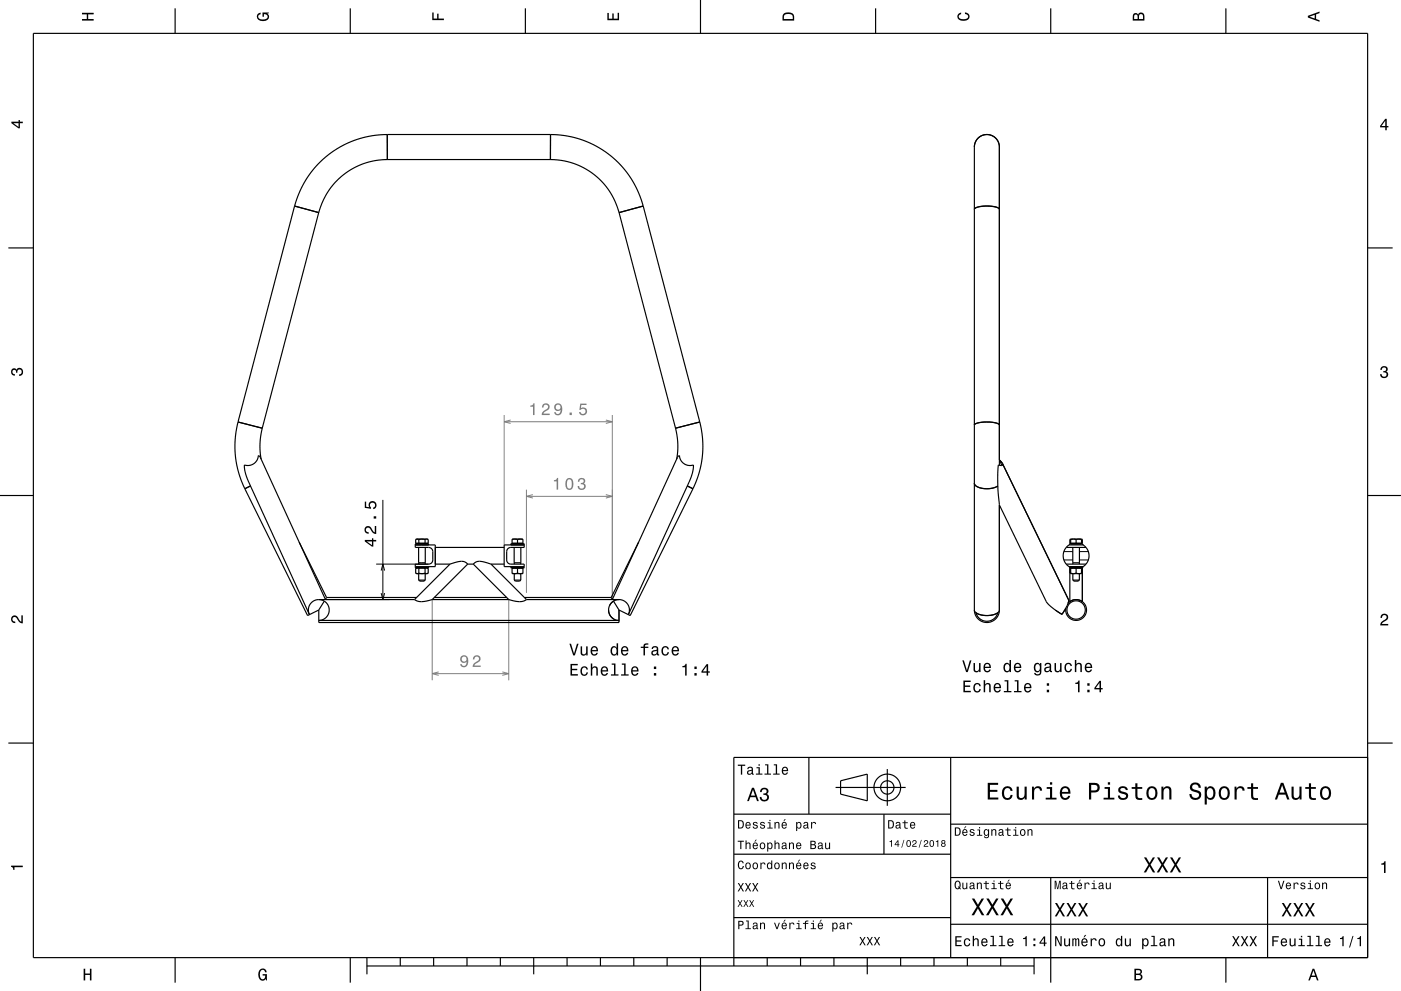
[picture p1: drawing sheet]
<svg xmlns="http://www.w3.org/2000/svg" width="420mm" height="297mm" viewBox="0 0 420 297" stroke-linecap="round" stroke-linejoin="round" font-family="sans-serif">
<path d="M151.1 124.4v38.9M183.6 124.4v55.3M157.8 146.8v30.9M129.6 179.7v24.2M152.5 179.7v24.2" fill="none" stroke="#808080" stroke-width=".3"/>
<path d="M97.6 179.7h19.2M112.8 169.1h15.7M318.9 167.8h2.7M318.9 165.3h2.7M323.6 167.8h2.7M323.6 165.3h2.7" fill="none" stroke="#000" stroke-width=".3"/>
<g fill="none" stroke="#000" stroke-width=".35">
<path d="M10 10h400v277h-400zM52.5 2.5v7.5M105 2.5v7.5M157.5 2.5v7.5M210 0v10M262.5 2.5v7.5M315 2.5v7.5M367.5 2.5v7.5M95.4 49.2a28.7 28.7 0 0 1 20.7-8.9v7.5a21.3 21.3 0 0 0-20.6 15.9l-7.2-2a29.5 29.5 0 0 1 7.1-12.5zM116.1 40.3v7.5h48.9M116.1 40.3h48.9M165.1 40.3a28.7 28.7 0 0 1 27.7 21.4l-7.2 2a21.2 21.2 0 0 0-20.6-15.9"/>
<path d="M165.1 40.3l-.1 7.5M292.1 44.1a3.8 3.8 0 0 1 3.8-3.8 3.8 3.8 0 0 1 3.7 3.8M292.1 44.1v138.7M299.6 44.1v95.3M2.5 74.3h7.5M88.3 61.8l7.3 1.9-17 64.7-7.2-2zM185.6 63.7l7.2-1.9 17 64.6-7.3 2zM292.2 62.5l2-.7h3a2.65 2.65 0 0 1 2.4 .9 5.5 5.5 0 0 0-4.6-.9l-.7 .1a2.39 2.39 0 0 0-2.2 .8zM410 74.3h7.5M78.3 137.6l-.3-4.8 .6-4.5-7.3-1.8-.8 4.8v4.6l.8 4.8 1.5 4.6 .6 1.2 1.7-.9-1.7 .9 18.8 38 3.4-1.7M202.9 137.6l.3-4.6-.7-4.7 7.3-1.8 .8 4.9v4.4l-.8 5-1.5 4.4-.5 1.3-1.8-.9 1.7 .9-18.8 38-3.3-1.7M292.2 127.1l2.1-.6h3.1a2.54 2.54 0 0 1 2.2 .9 6.3 6.3 0 0 0-5-.9l-.4 .1a2.41 2.41 0 0 0-2.1 .8z"/>
<path d="M299.6 137.8l.9 1.2M299.6 138.3l.6 .9-.2 .3M300.5 139a.45 .45 0 0 1-.1 .5 .45 .45 0 0 1-.6 0l-.5-.2-.2 6.3M300.5 139l19.9 40.8M0 148.5h10M292.1 144.8a3.5 3.5 0 0 0 3.8 1.7 5.7 5.7 0 0 0 3.2-.9 6.2 6.2 0 0 1-6.9-.3zM299.1 145.6h.1M299.1 145.6l.5 5.6v31.6M299.6 151.3l14.2 29.2 1.6 1.6 3 2 .8-1.3M410 148.5h10M89.7 162.5l8.2 16.6M95.6 179.7a3.1 3.1 0 0 1 3.1 3.1 3.1 3.1 0 0 1-3.1 3.1h90a3.1 3.1 0 0 1-3.2-3.1 3.1 3.1 0 0 1 3.2-3.1"/>
<path d="M95.6 179.7h28.7M95.6 179.7a3.1 3.1 0 0 0-2.9 4.4l-18.4-40.1-.8-2.6-.2-2.1a3.1 3.1 0 0 0 4.1-2.8l.7 .6 19.5 42.6M97.9 179.1l-.4 .5M97.9 179.1h27M124.3 179.7l.8 .4 1.2 .2 3.3-.6M124.5 163v1.1h4a1.25 1.25 0 0 1 1.2 1.2v2.5a1.25 1.25 0 0 1-1.2 1.3h-4v1M124.5 163.3h6v6.5h-6M124.5 163h4M124.5 170.1h4M124.6 161.7h1M124.6 171.8h1M124.6 170.4h1"/>
<path d="M124.6 161.7v1.1h3.8v-1.1M124.6 170.4v1.4M124.6 161.7h3.8M124.6 171.8h3.8M124.9 170.2l-.3 .2M125 162.8v.1M125.5 164.1v4.6h2M125.5 168.7v.4M125.5 171.9v2M125.5 173.9h2M125.5 173.9l.3 .3h1.4l.3-.3M125.6 161.7h1.8"/>
<path d="M125.6 171.8h1.8M125.6 170.4h1.8M125.6 161.7v1.1M125.6 170.4v1.4M127.4 161.7h1M127.4 171.8h1M127.4 170.4h1M127.4 161.7v1.1M127.4 170.4v1.4M127.5 171.9v2M127.5 164.1v5M127.9 162.8v.1"/>
<path d="M128.1 170.2l.3 .2M128.4 170.4v1.4M128.5 163v.3M128.5 169.8v.3M129.6 179.7h22.9M130.2 179.1h21.7M130.5 169.1h4.4M130.5 164.1h20.6M134.9 169.1l1.5-.5a3.1 3.1 0 0 1 3.7 .3l.1 .2M134.9 169.1l-10.6 10.6M140.2 169.1h1.7M140.2 169.1l-10.6 10.6"/>
<path d="M141.9 169.1a3.2 3.2 0 0 1 3.9-.5l1.4 .5M141.9 169.1l10.6 10.6M147.2 169.1h3.9M147.2 169.1l10.6 10.6M152.5 179.7a5.7 5.7 0 0 0 5.3 0M153.1 163h4M153.1 170.1h4M153.1 163v.3M153.1 169.8v.3M153.5 161.7h1.6M153.5 170.4h1.6M153.5 171.8h1.6"/>
<path d="M153.5 161.6v1.2h3.3v-1.2M153.5 170.2v1.7h3.3v-1.7M153.5 170.2h.1M153.5 161.6h3.3M153.5 161.6h.1M153.7 162.8v.1M154.1 168.7h2M154.1 164.1l.1 5M154.2 173.9h1.9M154.2 173.9l.3 .3h1.3l.3-.3M154.2 171.9v2M155.1 161.7h1.7"/>
<path d="M155.1 170.4h1.7M155.1 171.8h1.7M155.1 161.7v1.1M155.1 170.4v1.4M156.1 171.9v2M156.1 164.1v5M156.6 162.8v.1M156.8 161.6h.1M156.8 170.2h.1M157.1 163v1.1h-4a1.25 1.25 0 0 0-1.2 1.2v2.5a1.24 1.24 0 0 0 1.2 1.3h4v1M157.1 163.3h-6v6.5h6M157.2 179.1h26"/>
<path d="M157.8 179.7h27.8M183.2 179.1l.4 .5M183.6 179.7l19.5-42.6 .6-.6a3.1 3.1 0 0 0 4.2 2.8l-.2 2.1-.9 2.6-18.4 40.1a3.1 3.1 0 0 0-2.8-4.4M191.5 162.5l-8.3 16.6M319.6 164.1l.9-.8h4.2l.9 .8M319.6 169.1l.9 .7h4.2l.9-.7M319.6 164.1a3.9 3.9 0 0 0 0 5M319.6 169.1h6M319.6 164.1h6M320.4 179.8h.1M320.4 179.8l-.2 1a3.1 3.1 0 0 1 5.1 .4 3.1 3.1 0 0 1-2.2 4.7 3.1 3.1 0 0 1-3.6-3.7l-.3 .6M320.4 179.8l-.3 1.2-.9 1.8"/>
<path d="M320.6 170.1l.1 10.2a3.1 3.1 0 0 1 3.8 0v-10.1M320.6 163h4M320.6 170.1h4M320.6 170.1l3.9 .1M320.6 163v.3M320.6 169.8v.3M320.7 161.7v1.1h3.8v-1.1M321 161.7h1.6M321 171.8h1.6M321 170.4h1.6M321 161.6l-.3 .1M321 170.2v1.7h3.2v-1.7"/>
<path d="M321 161.6v1.2M321 170.2h.1M321 161.6h3.2M321 161.6h.1M321.2 162.8v.1M321.6 164.1v5M321.6 173.9h2M321.6 173.9l.3 .3h1.4l.3-.3M321.6 171.9v2M322.6 161.7h1.6M322.6 171.8h1.6M322.6 170.4h1.6"/>
<path d="M322.6 161.7v1.1M322.6 170.4v1.4M323.6 168.7v.4M323.6 171.9v2M323.6 164.1v4.6h-2M324.1 162.8v.1M324.2 161.6h.1M324.2 170.2h.1M324.2 161.6l.3 .1M324.2 161.6v1.2M324.5 170.4h.1M324.5 171.8h.1"/>
<path d="M324.6 163v.3M324.6 169.8v.3M324.6 170.1l-.1 .1M325.6 164.1a3.9 3.9 0 0 1 0 5M95.6 182.8v3.8h90v-3.8M97.2 180.2l-1.6 2.6M182.4 182.8l.5 1.7 1.2 1.1M183.9 180.2l1.7 2.6M184.1 180.1l-.8 .6-.6 .8M292.1 182.8a3.5 3.5 0 0 0 3.9 1.7 3.3 3.3 0 0 0 3.6-1.7M292.1 182.8a3.8 3.8 0 0 0 3.8 3.8 3.8 3.8 0 0 0 3.7-3.8M292.6 183.6a6.7 6.7 0 0 0 6.5 0 3.4 3.4 0 0 1-3.2 2.6 3.4 3.4 0 0 1-3.3-2.6z"/>
<path d="M2.5 222.7h7.5M242.5 227v17M250.5 236h21M252 234l8-2v8l-8-2zM266 230.5v11M285 227v60M410 222.7h7.5M410 227h-190v62.5M220 244h65M220 256h65M265 244v12M285 247h125"/>
<path d="M220 275h65M285 277h125M285 263h125M315 263v31.5M380 263v24M52.5 287v7.5M105 287v7.5M110 289.5h200M110 287v5M120 287v2.5M130 287v2.5M140 287v2.5"/>
<path d="M150 287v2.5M160 287v5M170 287v2.5M180 287v2.5M190 287v2.5M200 287v2.5M210 287v10M230 287v2.5M240 287v2.5M250 287v2.5M260 287v5M270 287v2.5"/>
<path d="M280 287v2.5M290 287v2.5M300 287v2.5M310 287v5M367.5 287v7.5"/>
<circle cx="322.6" cy="182.8" r="2.75"/>
<circle cx="266" cy="236" r="4"/>
<circle cx="266" cy="236" r="2"/>
</g>
<g fill="#000">
<path d="M24.6 3.8h3.5v.5h-1.7v1.4h1.7v.5h-3.5v-.5h1.4v-1.4h-1.4z" fill-rule="evenodd"/>
<path d="M77.3 4.2l.8-.4v.5l-.3 .1a.68 .68 0 0 0-.4 .6 .68 .68 0 0 0 .4 .6 1.68 1.68 0 0 0 2.4-.6 .93 .93 0 0 0-1.1-.8v.8h-.4v-1.3h1.9v.3l-.5 .1 .4 .4a1.19 1.19 0 0 1-.9 1.7 1.9 1.9 0 0 1-2.6-1.3z" fill-rule="evenodd"/>
<path d="M129.6 3.8h.4v1.8h1.1v-1.5h.4v1.5h1.6v.4h-3.5z" fill-rule="evenodd"/>
<path d="M182.1 3.9h.4v1.7h1.1v-1.6h.4v1.6h1.2v-1.8h.4v2.3h-3.5z" fill-rule="evenodd"/>
<path d="M235 4a2.21 2.21 0 0 0-.4 2.2h3.5v-1.2a1.92 1.92 0 0 0-3.1-1zM235.3 4.4l.4-.2a1.44 1.44 0 0 1 2 .8v.7h-2.7l.1-1z" fill-rule="evenodd"/>
<path d="M287.3 4.2l.8-.4v.4l-.3 .1a.66 .66 0 0 0-.4 .6 .66 .66 0 0 0 .4 .6 1.69 1.69 0 0 0 2.5-.5 .9 .9 0 0 0-1-.8v-.5a1.24 1.24 0 0 1 1.4 1.1 1.24 1.24 0 0 1-1.1 1.4 1.93 1.93 0 0 1-2.6-1.2z" fill-rule="evenodd"/>
<path d="M339.8 4.2l-.2 2h3.5v-1.4a.98 .98 0 0 0-.7-1 .98 .98 0 0 0-1.2 .6 .84 .84 0 0 0-1.4-.2zM340.1 4.5l.4-.1 .4 .1 .1 1.2h-1zM341.6 4.4l.4-.2a.58 .58 0 0 1 .7 .7v.8h-1.2z" fill-rule="evenodd"/>
<path d="M392.1 4.7v.6l3.5 1.2v-.4l-1-.4v-1.4l1-.4v-.4zM392.6 5l1.5-.5v1z" fill-rule="evenodd"/>
<path d="M3.4 36.5v.4l2.1 1.6h.5v-1.6h.8v-.4h-.8v-.5h-.4v.5zM4 36.9h1.6v1.1z" fill-rule="evenodd"/>
<path d="M415.3 35.6l-1.6 2.1v.5h1.6v.8h.4v-.8h.5v-.4h-.5v-2.2zM415.3 36.2v1.6h-1.1z" fill-rule="evenodd"/>
<path d="M3.6 110.6a.86 .86 0 0 1 1.4 .2 1.18 1.18 0 0 1 2 .3 1.18 1.18 0 0 1-1.3 1.6v-.5a.72 .72 0 0 0 .9-.6 .72 .72 0 0 0-.8-.8 .72 .72 0 0 0-.6 .9h-.4a.62 .62 0 0 0-.4-.8 .62 .62 0 0 0-.8 .5 .62 .62 0 0 0 .5 .7h.4l-.1 .5a1.17 1.17 0 0 1-1-.7 1.17 1.17 0 0 1 .2-1.3z" fill-rule="evenodd"/>
<path d="M414.1 110a1.01 1.01 0 0 1 1.5-.2 1.01 1.01 0 0 1 0 1.6 1.12 1.12 0 0 1 .4 1.5 1.12 1.12 0 0 1-1.6 .3l-.6-.5-.1-.6h.5a.72 .72 0 0 0 .7 .9 .72 .72 0 0 0 .7-.8 .72 .72 0 0 0-.9-.6v-.4a.62 .62 0 0 0 .8-.4 .62 .62 0 0 0-.5-.8 .62 .62 0 0 0-.7 .5v.4h-.5z" fill-rule="evenodd"/>
<path d="M3.6 184.7a1.22 1.22 0 0 1 2 .8l.8 .8v-1.9h.4v2.4a2.76 2.76 0 0 1-2-1.8 .69 .69 0 0 0-1.1 .5 .69 .69 0 0 0 .9 .8v.4a1.19 1.19 0 0 1-1.2-.6 1.19 1.19 0 0 1 .2-1.4z" fill-rule="evenodd"/>
<path d="M414.2 184.2a1.18 1.18 0 0 1 1.9 .3 1.18 1.18 0 0 1-1 1.7l-.8 .8h1.9v.4h-2.4a2.76 2.76 0 0 1 1.8-2 .69 .69 0 0 0-.5-1.1 .69 .69 0 0 0-.8 .9h-.4z" fill-rule="evenodd"/>
<path d="M221.2 229.2v.3h.9v2.7h.4v-2.7h.9v-.3zM224.3 230l-.3 .5h.4a.47 .47 0 0 1 .5-.4 .47 .47 0 0 1 .4 .6l-.2 .1a.78 .78 0 0 0-1.1 .4 .78 .78 0 0 0 .6 1l.8-.3 .1 .2 .5 .1v-.3l-.3-.1v-1.3a.87 .87 0 0 0-.6-.7 .87 .87 0 0 0-.8 .2zM224.4 231.3l.9-.3v.4a.51 .51 0 0 1-.5 .5 .51 .51 0 0 1-.5-.5zM226.8 229.9v.3h.6v1.6h-.8v.4h2v-.4h-.8v-1.9zM227.4 229.1v.4h.4v-.4zM229.4 229.1v.3h.6v2.4h-.8v.4h1.9v-.4h-.8v-2.7zM232 229.1v.3h.6v2.4h-.8v.4h1.9v-.4h-.7v-2.7zM234.6 230.1a1.24 1.24 0 0 0-.2 1.4 1.24 1.24 0 0 0 1.2 .7l.6-.7h-.3l-.6 .4a.64 .64 0 0 1-.5-.8h1.5v-.2a.96 .96 0 0 0-.5-1 .96 .96 0 0 0-1.2 .2zM234.9 230.3l.7-.2 .3 .7h-1.1z" fill-rule="evenodd"/>
<path d="M296.1 234.6v5h3.2v-.6h-2.5v-1.7h2.2v-.6h-2.2v-1.5h2.4v-.6zM300.8 236.2a2.18 2.18 0 0 0 1.2 3.6 1.51 1.51 0 0 0 1.6-1.6h-.6a.95 .95 0 0 1-.9 1 .95 .95 0 0 1-1-.9 1.6 1.6 0 0 1 .9-2.1 .86 .86 0 0 1 .9 .8h.7a1.56 1.56 0 0 0-1.1-1.3 1.56 1.56 0 0 0-1.7 .5zM304.8 235.8v2.5a1.27 1.27 0 0 0 .9 1.4 1.27 1.27 0 0 0 1.5-.7v.6h.6v-3.8h-.6v2.2a.92 .92 0 0 1-.6 1.1 .92 .92 0 0 1-1.2-.4v-2.9zM309.4 235.8v3.8h.6v-2.2a.95 .95 0 0 1 .5-1.1 .95 .95 0 0 1 1.2 .3l.1 .4h.6a1.28 1.28 0 0 0-1-1.4 1.28 1.28 0 0 0-1.4 .8v-.6zM313.8 235.9v.5h1v2.7h-1.3v.5h3.2v-.5h-1.3v-3.2zM314.8 234.4v.8h.6v-.8zM318.1 236.2a2.2 2.2 0 0 0 1.2 3.6 1.51 1.51 0 0 0 1.5-1.3h-.6l-.3 .5-.5 .2a1.08 1.08 0 0 1-1-1.3h2.5a1.66 1.66 0 0 0-.7-2 1.66 1.66 0 0 0-2.1 .3zM318.6 236.5a.94 .94 0 0 1 1.2-.2 .94 .94 0 0 1 .5 1h-1.9zM326.5 234.6v5h.6v-2.1a1.92 1.92 0 0 0 2.6-1.4 1.33 1.33 0 0 0-1.5-1.5zM327.1 235.2a1.6 1.6 0 0 1 1.8 .5 .86 .86 0 0 1 0 .9 .86 .86 0 0 1-.9 .3h-.9zM331.1 235.9v.5h1v2.7h-1.3v.5h3.3v-.5h-1.3v-3.2zM332.1 234.4v.8h.7v-.8zM335.6 235.9a1.08 1.08 0 0 0-.3 1.2 1.08 1.08 0 0 0 1 .7l1.2 .5a.91 .91 0 0 1-.8 1 .91 .91 0 0 1-1-.9h-.6a1.52 1.52 0 0 0 1.7 1.3 1.52 1.52 0 0 0 1.3-1.7l-.5-.5-1.6-.4a.76 .76 0 0 1 .6-1 .76 .76 0 0 1 .9 .7h.6a1.47 1.47 0 0 0-1-1.2 1.47 1.47 0 0 0-1.5 .3zM340.4 234.7v1.2h-1.1v.5h1.1v2.6a1.49 1.49 0 0 0 2 .7v-.5a.97 .97 0 0 1-1.4-.5v-2.3h1.4v-.5h-1.4v-1.2zM344.1 236.2a2.18 2.18 0 0 0 1.2 3.6 2.12 2.12 0 0 0 1.7-2.1 2.12 2.12 0 0 0-1.7-2.1l-.7 .2zM344.6 236.6a.96 .96 0 0 1 1-.4 .96 .96 0 0 1 .7 .8 1.59 1.59 0 0 1-1 2.2 1.67 1.67 0 0 1-.7-2.6zM348.2 235.8v3.8h.6v-2.2a.91 .91 0 0 1 .6-1.1 .91 .91 0 0 1 1.1 .5v2.8h.7v-2.5a1.27 1.27 0 0 0-.9-1.4 1.27 1.27 0 0 0-1.5 .6v-.5zM357.1 234.9a1.37 1.37 0 0 0-.3 1.5 1.37 1.37 0 0 0 1.3 .9 1.1 1.1 0 0 1 1.3 1.3 1.19 1.19 0 0 1-1.3 .5 1.19 1.19 0 0 1-.9-1.1h-.7a1.73 1.73 0 0 0 2.2 1.8 1.73 1.73 0 0 0 1-2.6l-1.1-.4a1.02 1.02 0 0 1-1.2-.9 .99 .99 0 0 1 1.1-.8 .99 .99 0 0 1 .8 1h.7a1.66 1.66 0 0 0-1-1.6 1.66 1.66 0 0 0-1.9 .4zM361.2 235.8v5.3h.6v-2.1a1.32 1.32 0 0 0 1.4 .7 1.32 1.32 0 0 0 1.1-1.1 2.15 2.15 0 0 0-1.4-3l-.6 .2-.5 .5v-.5zM362.1 236.6a.9 .9 0 0 1 .9-.4 .9 .9 0 0 1 .7 .8 1.61 1.61 0 0 1-.9 2.2 1.69 1.69 0 0 1-.7-2.6zM365.8 236.2a2.18 2.18 0 0 0 1.2 3.6 2.16 2.16 0 0 0 1.8-1.8 2.16 2.16 0 0 0-1.1-2.2h-1.4zM366.3 236.6a.96 .96 0 0 1 1-.4 .96 .96 0 0 1 .7 .8 1.59 1.59 0 0 1-1 2.2 1.67 1.67 0 0 1-.7-2.6zM370.1 235.8v3.8h.6v-2.2a.95 .95 0 0 1 .5-1.1 .95 .95 0 0 1 1.2 .3l.1 .4h.6a1.28 1.28 0 0 0-1-1.4 1.28 1.28 0 0 0-1.4 .8v-.6zM375.1 234.7v1.2h-1.1v.5h1.1v2.6a1.49 1.49 0 0 0 2 .7v-.5a.98 .98 0 0 1-1.4-.5v-2.3h1.4v-.5h-1.4v-1.2zM384 234.6l-1.8 5h.6l.6-1.5h2l.5 1.5h.7l-1.9-5zM384.4 235.3l.7 2.2h-1.5zM387.2 235.8v2.5a1.27 1.27 0 0 0 .9 1.4 1.27 1.27 0 0 0 1.5-.7v.6h.6v-3.8h-.6v2.2a.92 .92 0 0 1-.6 1.1 .92 .92 0 0 1-1.1-.4l-.1-2.9zM392.4 234.7v1.2h-1.1v.5h1.1v2.6a1.49 1.49 0 0 0 2.1 .7v-.5a.97 .97 0 0 1-1.4-.5l-.1-2.3h1.5v-.5h-1.5v-1.2zM396.1 236.2a2.18 2.18 0 0 0 1.3 3.6 2.16 2.16 0 0 0 1.7-1.8 2.16 2.16 0 0 0-1-2.2h-1.4zM396.6 236.6a.96 .96 0 0 1 1-.4 .96 .96 0 0 1 .7 .8 1.59 1.59 0 0 1-.9 2.2 1.67 1.67 0 0 1-.8-2.6z" fill-rule="evenodd"/>
<path d="M3.3 259.4h3.5v.5h-2.5v.8h-.3a.77 .77 0 0 0-.7-.9z" fill-rule="evenodd"/>
<path d="M221.2 252v.3h.7v2.2h.3v-2.2h.8v-.3zM223.5 251.9v2.6h.3v-1.1a.45 .45 0 0 1 .4-.7 .45 .45 0 0 1 .5 .6v1.2h.3v-1.3a.63 .63 0 0 0-.4-.7 .63 .63 0 0 0-.8 .3v-.9zM226.5 251.7l-.3 .6 .7-.6zM225.8 252.7a.98 .98 0 0 0-.2 1.3 .98 .98 0 0 0 1.3 .4l.3-.5-1 .3-.2-.6 1.2-.2a.8 .8 0 0 0-.4-.8 .8 .8 0 0 0-1 .1zM226.1 252.9l.5-.1 .3 .5h-.9zM228 252.7a.98 .98 0 0 0-.2 1.4 .98 .98 0 0 0 1.4 .2 .98 .98 0 0 0 .2-1.4 .98 .98 0 0 0-1.4-.2zM228.2 252.9l.2-.1a.71 .71 0 0 1 .7 .7 .71 .71 0 0 1-.7 .7l-.3-.4zM230 252.5v2.7h.3v-1l.1 .1a.67 .67 0 0 0 .7 .2 .67 .67 0 0 0 .5-.6 .91 .91 0 0 0-.1-1 .91 .91 0 0 0-1-.3l-.2 .2v-.3zM230.4 252.9l.2-.1a.7 .7 0 0 1 .7 .7 .7 .7 0 0 1-.7 .7l-.3-.4zM232.2 251.9v2.6h.3v-1.1a.45 .45 0 0 1 .4-.7 .45 .45 0 0 1 .5 .6v1.2h.3v-1.3a.63 .63 0 0 0-.4-.7 .63 .63 0 0 0-.8 .3v-.9zM234.6 252.6l-.2 .5h.3a.39 .39 0 0 1 .4-.4 .39 .39 0 0 1 .3 .6 .73 .73 0 0 0-.9 .2 .73 .73 0 0 0 .1 1l.9-.3 .1 .2 .4 .1-.2-1.4a.72 .72 0 0 0-.5-.6 .72 .72 0 0 0-.7 .1zM234.7 253.7l.8-.2v.3a.42 .42 0 0 1-.4 .5 .42 .42 0 0 1-.5-.5zM236.5 252.5v2h.3v-1.1a.45 .45 0 0 1 .4-.7 .45 .45 0 0 1 .5 .6v1.2h.3v-1.3a.64 .64 0 0 0-.4-.7 .64 .64 0 0 0-.8 .3v-.3zM238.9 252.7a.98 .98 0 0 0-.3 1.3 .98 .98 0 0 0 1.3 .4l.3-.5-.9 .3-.3-.6 1.2-.2a.8 .8 0 0 0-.4-.8 .8 .8 0 0 0-.9 .1zM239.1 252.9l.5-.1 .3 .5h-.9zM242.9 252v2.5h1a.7 .7 0 0 0 .8-.6 .7 .7 0 0 0-.5-.8l.4-.5a.62 .62 0 0 0-.8-.6zM243.3 252.3h.5a.38 .38 0 0 1 .4 .4 .38 .38 0 0 1-.4 .3h-.5zM243.3 253.3h.5a.44 .44 0 0 1 .5 .4 .44 .44 0 0 1-.5 .5h-.5zM245.4 252.6l-.2 .5h.3a.39 .39 0 0 1 .5-.4 .39 .39 0 0 1 .2 .6 .73 .73 0 0 0-.9 .2 .73 .73 0 0 0 .2 1l.8-.3 .1 .2 .4 .1-.2-1.4a.72 .72 0 0 0-.5-.6 .72 .72 0 0 0-.7 .1zM245.5 253.7l.8-.2v.3a.42 .42 0 0 1-.4 .5 .42 .42 0 0 1-.4-.5zM247.4 252.5v1.3a.63 .63 0 0 0 .4 .7 .63 .63 0 0 0 .7-.3v.3h.4v-2h-.4v1.4l-.5 .4-.3-.3v-1.5z" fill-rule="evenodd"/>
<path d="M221.2 245.8v2.5h.9a1.28 1.28 0 0 0 1-1.2 1.28 1.28 0 0 0-1-1.3zM221.6 246.1a.96 .96 0 0 1 1.1 1 .96 .96 0 0 1-1.1 .9zM223.7 246.6a.98 .98 0 0 0-.2 1.3 .98 .98 0 0 0 1.3 .3l.2-.4-.9 .3-.3-.7 1.3-.1a.8 .8 0 0 0-.5-.9 .8 .8 0 0 0-.9 .2zM223.9 246.7l.6-.1 .2 .6h-.9zM225.9 246.5l-.2 .4 .1 .3 1 .4a.43 .43 0 0 1-.4 .5 .43 .43 0 0 1-.4-.4h-.3a.7 .7 0 0 0 .9 .7 .7 .7 0 0 0 .3-1.1l-.8-.3a.38 .38 0 0 1 .3-.5 .38 .38 0 0 1 .4 .4h.3l-.4-.6zM228 246.5l-.1 .4 .1 .3 1 .4a.43 .43 0 0 1-.4 .5 .43 .43 0 0 1-.5-.4h-.3a.7 .7 0 0 0 1 .7 .7 .7 0 0 0 .2-1.1l-.7-.3a.38 .38 0 0 1 .3-.5 .38 .38 0 0 1 .4 .4h.3l-.4-.6zM230.2 246.4v.3h.5v1.3h-.7v.3h1.6v-.3h-.6v-1.6zM230.7 245.7v.4h.3v-.4zM232.2 246.4v1.9h.3v-1.1a.45 .45 0 0 1 .4-.6 .45 .45 0 0 1 .5 .5v1.2h.3v-1.3a.63 .63 0 0 0-.5-.7 .63 .63 0 0 0-.7 .4v-.3zM235.2 245.5l-.4 .6 .8-.6zM234.5 246.6a.98 .98 0 0 0-.2 1.3 .98 .98 0 0 0 1.3 .3l.3-.4-1 .3-.3-.7 1.3-.1a.8 .8 0 0 0-.4-.9 .8 .8 0 0 0-1 .2zM234.8 246.7l.5-.1 .3 .6h-1zM238.7 246.4v2.7h.3v-1.1l.1 .2a.67 .67 0 0 0 .7 .1 .67 .67 0 0 0 .4-.5 .91 .91 0 0 0 0-1.1 .91 .91 0 0 0-1-.3l-.2 .3v-.3zM239.1 246.8l.2-.2a.7 .7 0 0 1 .7 .7 .7 .7 0 0 1-.7 .7l-.3-.3zM241.1 246.5l-.2 .4h.3a.39 .39 0 0 1 .4-.3 .39 .39 0 0 1 .3 .5 .73 .73 0 0 0-.9 .3 .73 .73 0 0 0 .1 .9l.9-.2 .1 .2h.4l-.2-1.4a.73 .73 0 0 0-.5-.6 .73 .73 0 0 0-.7 .2zM241.2 247.6l.8-.3v.3a.42 .42 0 0 1-.4 .5 .42 .42 0 0 1-.5-.5zM243.1 246.4v1.9h.4l.1-1.6 .5-.1 .2 .4h.4a.64 .64 0 0 0-.5-.7 .64 .64 0 0 0-.8 .4v-.3z" fill-rule="evenodd"/>
<path d="M221.4 258.2a1.33 1.33 0 0 0-.2 1.5 1.33 1.33 0 0 0 1.3 .8l.5-1h-.3l-.4 .7a1.04 1.04 0 0 1-.8-.9 1.04 1.04 0 0 1 .6-1.1l.5 .5h.4a.85 .85 0 0 0-.6-.8 .85 .85 0 0 0-1 .3zM223.6 258.7a.98 .98 0 0 0-.1 1.4 .98 .98 0 0 0 1.4 .2 .98 .98 0 0 0 .1-1.4 .98 .98 0 0 0-1.4-.2zM223.9 258.9l.1-.1a.71 .71 0 0 1 .8 .7 .71 .71 0 0 1-.8 .7l-.2-.4zM225.8 258.7a.98 .98 0 0 0-.1 1.4 .98 .98 0 0 0 1.3 .2 .98 .98 0 0 0 .2-1.4 .98 .98 0 0 0-1.4-.2zM226 258.9l.2-.1a.71 .71 0 0 1 .7 .7 .71 .71 0 0 1-.7 .7l-.3-.4zM228 258.5v2h.3l.1-1.6 .5-.1 .3 .3h.3a.64 .64 0 0 0-.5-.6 .64 .64 0 0 0-.7 .4v-.4zM230.1 258.7l-.2 .4a.91 .91 0 0 0 .1 1 .91 .91 0 0 0 1 .3l.2-.2v.3h.3v-2.6h-.3v.9l-.6-.3zM230.4 258.9l.1-.1a.7 .7 0 0 1 .7 .7 .7 .7 0 0 1-.7 .7l-.2-.4zM232.3 258.7a.98 .98 0 0 0-.1 1.4 .98 .98 0 0 0 1.3 .2 .98 .98 0 0 0 .2-1.4 .98 .98 0 0 0-1.4-.2zM232.5 258.9l.2-.1a.71 .71 0 0 1 .7 .7 .71 .71 0 0 1-.7 .7l-.3-.4zM234.4 258.5v2h.3v-1.1a.45 .45 0 0 1 .3-.7 .45 .45 0 0 1 .5 .6v1.2h.4v-1.3a.63 .63 0 0 0-.5-.7 .63 .63 0 0 0-.7 .3v-.3zM236.5 258.5v2h.3v-1.1a.45 .45 0 0 1 .4-.7 .45 .45 0 0 1 .5 .6v1.2h.3v-1.3a.64 .64 0 0 0-.4-.7 .64 .64 0 0 0-.8 .3v-.3zM239.5 257.7l-.3 .6 .7-.6zM238.9 258.7a.98 .98 0 0 0-.3 1.4 .98 .98 0 0 0 1.3 .3l.3-.5-.9 .3-.3-.6 1.2-.2a.8 .8 0 0 0-.4-.8 .8 .8 0 0 0-.9 .1zM239.1 258.9l.5-.1 .3 .5h-.9zM241 258.7a.98 .98 0 0 0-.2 1.3 .98 .98 0 0 0 1.3 .4l.3-.5-1 .3-.3-.6 1.3-.2a.8 .8 0 0 0-.4-.8 .8 .8 0 0 0-1 .1zM241.3 258.9l.5-.1 .3 .5h-1zM243.2 258.6l-.2 .4 .2 .4 1 .4a.43 .43 0 0 1-.4 .5 .43 .43 0 0 1-.5-.4h-.3a.7 .7 0 0 0 1 .7 .7 .7 0 0 0 .2-1.2l-.8-.2a.38 .38 0 0 1 .3-.5 .38 .38 0 0 1 .5 .3h.3l-.4-.5z" fill-rule="evenodd"/>
<path d="M225.4 236.1l-1.4 4h.5l.4-1.2h1.6l.5 1.2h.5l-1.5-4zM225.7 236.7l.7 1.7h-1.3zM228.2 236.4l-.4 1h.6a.71 .71 0 0 1 .3-.9 .71 .71 0 0 1 .9 .3 .71 .71 0 0 1-.2 1h-.5v.4a.82 .82 0 0 1 1 .5 .82 .82 0 0 1-.5 1.1 .82 .82 0 0 1-1.1-.6v-.4h-.5a1.34 1.34 0 0 0 1.7 1.4 1.34 1.34 0 0 0 .7-2.1l-.3-.1a1.11 1.11 0 0 0 .3-1.6 1.11 1.11 0 0 0-1.6-.2z" fill-rule="evenodd"/>
<path d="M266.2 245.8v2.5h.9a1.28 1.28 0 0 0 1-1.2 1.28 1.28 0 0 0-1-1.3zM266.6 246.1a.96 .96 0 0 1 1.1 1 .96 .96 0 0 1-1.1 .9zM268.7 246.5l-.2 .4h.3a.39 .39 0 0 1 .5-.3 .39 .39 0 0 1 .3 .5 .73 .73 0 0 0-1 .3 .73 .73 0 0 0 .2 .9l.9-.2v.2h.4l-.2-1.4a.73 .73 0 0 0-.4-.6 .73 .73 0 0 0-.8 .2zM268.8 247.6l.8-.3v.3a.42 .42 0 0 1-.4 .5 .42 .42 0 0 1-.4-.5zM271.1 245.9v.5h-.5v.3h.5v1.3a.74 .74 0 0 0 1 .4v-.3l-.6-.1-.1-.4v-.9h.7v-.3h-.7v-.5zM273 246.6a.98 .98 0 0 0-.2 1.3 .98 .98 0 0 0 1.3 .3l.3-.4-1 .3-.3-.7 1.3-.1a.8 .8 0 0 0-.4-.9 .8 .8 0 0 0-1 .2zM273.3 246.7l.5-.1 .3 .6h-1z" fill-rule="evenodd"/>
<path d="M266.7 252.1v.3h.4v1.4h.3v-2zM269.1 251.8l-.9 1.5h.9v.5h.2v-.5h.3v-.3h-.3v-1.2zM269.1 252.2v.8h-.7zM270.9 251.7l-.7 2.3h.2l.7-2.3zM271.9 252l-.2 .3a.91 .91 0 0 0 0 1.1 .91 .91 0 0 0 1 .4 1.05 1.05 0 0 0 .4-1.2 1.05 1.05 0 0 0-1-.8zM272.2 252.1a.81 .81 0 0 1 .7 .7 .81 .81 0 0 1-.5 .8l-.4-.5zM273.7 251.9l-.2 .6h.2a.43 .43 0 0 1 .5-.5 .43 .43 0 0 1 .4 .5 .43 .43 0 0 1-.5 .4l-.5 .3-.2 .6h1.4v-.3l-1-.1a1.06 1.06 0 0 0 .8-1.5l-.5-.1zM276.1 251.7l-.7 2.3h.2l.7-2.3zM277.1 251.9l-.2 .6h.3a.43 .43 0 0 1 .4-.5 .43 .43 0 0 1 .5 .5 .43 .43 0 0 1-.6 .4l-.4 .3-.2 .6h1.4v-.3l-1.1-.1a1.07 1.07 0 0 0 .9-1.5l-.5-.1zM278.8 252l-.2 .8a.81 .81 0 0 0 .7 1 1.02 1.02 0 0 0 .8-1.1 1.02 1.02 0 0 0-1.1-.9zM279.1 252.1a.81 .81 0 0 1 .7 .7 .81 .81 0 0 1-.5 .8l-.4-.5zM280.6 252.1v.3h.4v1.4h.3v-2zM282.4 251.9l-.2 .5 .2 .3a.62 .62 0 0 0-.1 .9 .62 .62 0 0 0 1 0 .62 .62 0 0 0-.1-.9 .57 .57 0 0 0 0-.9 .57 .57 0 0 0-.8 .1zM282.4 253.2a.41 .41 0 0 1 .8 0 .41 .41 0 0 1-.8 0zM282.5 252.3a.34 .34 0 0 1 .6 0 .34 .34 0 0 1-.6 0z" fill-rule="evenodd"/>
<path d="M286.2 248v2.5h.9a1.28 1.28 0 0 0 1-1.3 1.28 1.28 0 0 0-1-1.2zM286.6 248.3a.96 .96 0 0 1 1.1 .9 .96 .96 0 0 1-1.1 1zM289.4 247.7l-.4 .6 .7-.6zM288.7 248.7a.98 .98 0 0 0-.2 1.3 .98 .98 0 0 0 1.3 .4l.2-.5-.9 .3-.3-.6 1.3-.2a.8 .8 0 0 0-.5-.8 .8 .8 0 0 0-.9 .1zM288.9 248.9l.6-.1 .2 .5h-.9zM290.9 248.6l-.2 .4 .1 .4 1 .4a.43 .43 0 0 1-.4 .5 .43 .43 0 0 1-.4-.4h-.3a.7 .7 0 0 0 .9 .7 .7 .7 0 0 0 .3-1.2l-.8-.2a.38 .38 0 0 1 .3-.5 .38 .38 0 0 1 .4 .4l.3-.1-.4-.5zM293 248.6v.3h.5v1.3h-.7v.3h1.7v-.3h-.7v-1.6zM293.5 247.9v.3h.3v-.3zM295.1 248.7l-.2 .4a.91 .91 0 0 0 .1 1 .91 .91 0 0 0 1 .3l.2-.2a.52 .52 0 0 1-.2 .7 .52 .52 0 0 1-.7-.3h-.3a.78 .78 0 0 0 .9 .6 .78 .78 0 0 0 .6-.8v-1.9h-.3v.3l-.6-.3zM295.4 248.9l.1-.1a.7 .7 0 0 1 .7 .7 .7 .7 0 0 1-.7 .7l-.2-.4zM297.2 248.5v2h.3v-1.4l.5-.3 .3 .2 .1 1.5h.3v-1.3a.63 .63 0 0 0-.5-.7 .63 .63 0 0 0-.7 .3v-.3zM299.6 248.6l-.2 .5h.3a.39 .39 0 0 1 .4-.4 .39 .39 0 0 1 .3 .6 .73 .73 0 0 0-.9 .2 .73 .73 0 0 0 .1 1l.9-.3 .1 .2 .4 .1-.2-1.4a.73 .73 0 0 0-1.2-.5zM299.7 249.7l.8-.2v.3a.42 .42 0 0 1-.4 .5 .42 .42 0 0 1-.5-.5zM301.9 248v.6h-.5v.3h.5l.1 1.3a.75 .75 0 0 0 1 .3v-.3l-.7-.1v-.3v-.9h.7v-.3h-.7v-.6zM303.8 248.6v.3h.5v1.3h-.6v.3h1.6v-.3h-.6v-1.6zM304.3 247.9v.3h.4v-.3zM306 248.7a.98 .98 0 0 0-.2 1.4 .98 .98 0 0 0 1.4 .2 .98 .98 0 0 0 .2-1.4 .98 .98 0 0 0-1.4-.2zM306.2 248.9l.2-.1a.71 .71 0 0 1 .7 .7 .71 .71 0 0 1-.7 .7l-.3-.4zM308 248.5v2h.3l.1-1.4 .5-.3 .3 .2v1.5h.3v-1.3a.63 .63 0 0 0-.4-.7 .63 .63 0 0 0-.8 .3v-.3z" fill-rule="evenodd"/>
<path d="M221.1 269.8l.6 .9-.6 1.1h.3l.5-.8 .4 .8h.3l-.6-1.1 .6-.9h-.3l-.4 .7-.5-.7zM222.9 269.8l.6 .9-.7 1.1h.3l.5-.8 .5 .8h.3l-.7-1.1 .6-.9h-.3l-.4 .7-.4-.7zM224.6 269.8l.6 .9-.6 1.1h.3l.4-.8 .5 .8h.3l-.6-1.1 .6-.9h-.3l-.5 .7-.4-.7z" fill-rule="evenodd"/>
<path d="M221.2 264.6l.7 1.3-.8 1.3h.4l.6-1.1 .6 1.1h.3l-.7-1.3 .7-1.3h-.4l-.5 1-.5-1zM223.3 264.6l.8 1.3-.8 1.3h.4l.6-1.1 .5 1.1h.4l-.8-1.3 .8-1.3h-.4l-.5 1-.6-1zM225.5 264.6l.7 1.3-.7 1.3h.3l.6-1.1 .6 1.1h.4l-.8-1.3 .7-1.3h-.3l-.6 1-.5-1z" fill-rule="evenodd"/>
<path d="M221.3 276v2.5h.4v-1.1a.8 .8 0 0 0 1.2-.4 .8 .8 0 0 0-.7-1zM221.7 276.3h.4a.43 .43 0 0 1 .5 .4 .43 .43 0 0 1-.5 .4h-.4zM223.6 275.9v.3h.5v2h-.6v.3h1.6v-.3h-.6v-2.3zM225.9 276.6l-.2 .5h.3a.39 .39 0 0 1 .5-.4 .39 .39 0 0 1 .2 .6 .73 .73 0 0 0-.9 .2 .73 .73 0 0 0 .1 1l.9-.3 .1 .2 .4 .1-.2-1.4a.73 .73 0 0 0-1.2-.5zM226 277.7l.8-.2v.3a.42 .42 0 0 1-.4 .5 .42 .42 0 0 1-.5-.5zM227.8 276.5v2h.4v-1.4l.5-.3 .3 .2v1.5h.3v-1.3a.63 .63 0 0 0-.4-.7 .63 .63 0 0 0-.8 .3v-.3zM232 276.5l.8 2h.3l.7-2h-.3l-.6 1.6-.5-1.6zM235.2 275.7l-.4 .6 .8-.6zM234.5 276.7a.98 .98 0 0 0-.2 1.3 .98 .98 0 0 0 1.3 .4l.3-.5-1 .3-.3-.6 1.3-.2a.8 .8 0 0 0-.4-.8 .8 .8 0 0 0-1 .1zM234.8 276.9l.5-.1 .3 .5h-1zM236.6 276.5v2h.4l.1-1.6 .5-.1 .2 .3h.3a.64 .64 0 0 0-.4-.6 .64 .64 0 0 0-.8 .4v-.4zM238.8 276.6v.3h.5v1.3h-.6v.3h1.6v-.3h-.6v-1.6zM239.3 275.9v.3h.4v-.3zM240.7 276.6v.3h.6v1.6h.3v-1.6h.7v-.3h-.7v-.3l.7-.1v-.3h-.6l-.4 .3v.4zM243.2 276.6v.3h.5v1.3h-.7v.3h1.6v-.3h-.6v-1.6zM243.7 275.9v.3h.3v-.3zM246.1 275.7l-.4 .6 .7-.6zM245.4 276.7a.98 .98 0 0 0-.2 1.3 .98 .98 0 0 0 1.2 .4l.3-.5-.9 .3-.3-.6 1.2-.2a.8 .8 0 0 0-.4-.8 .8 .8 0 0 0-.9 .1zM245.6 276.9l.5-.1 .3 .5h-.9zM249.5 276.5v2.7h.3v-1l.1 .1a.67 .67 0 0 0 .7 .2 .67 .67 0 0 0 .5-.6 .91 .91 0 0 0 0-1 .91 .91 0 0 0-1-.3l-.3 .2v-.3zM250 276.9l.1-.1a.7 .7 0 0 1 .7 .7 .7 .7 0 0 1-.7 .7l-.2-.4zM251.9 276.6l-.2 .5h.3a.39 .39 0 0 1 .5-.4 .39 .39 0 0 1 .3 .6 .73 .73 0 0 0-1 .2 .73 .73 0 0 0 .2 1l.8-.3 .1 .2 .4 .1-.2-1.4a.73 .73 0 0 0-1.2-.5zM252 277.7l.8-.2v.3a.42 .42 0 0 1-.4 .5 .42 .42 0 0 1-.4-.5zM254 276.5v2h.3l.1-1.6 .6-.1 .2 .3h.3a.64 .64 0 0 0-.5-.6 .64 .64 0 0 0-.7 .4v-.4z" fill-rule="evenodd"/>
<path d="M286.4 264.2a1.34 1.34 0 0 0-.2 1.5 1.34 1.34 0 0 0 1.2 .8l.2-.2 .3 .3 .2-.2-.3-.3a1.26 1.26 0 0 0 .2-1.4 1.26 1.26 0 0 0-1.3-.7zM286.8 264.3l.3-.1a1.21 1.21 0 0 1 .5 1.6l-.3-.2-.2 .2 .3 .3-.1 .1a1.09 1.09 0 0 1-.9-.8 1.09 1.09 0 0 1 .4-1.1zM288.5 264.5v1.3a.63 .63 0 0 0 .4 .7 .63 .63 0 0 0 .8-.3v.3h.3v-2h-.3l-.1 1.4-.4 .3-.4-.2v-1.5zM290.9 264.6l-.2 .5h.3a.39 .39 0 0 1 .5-.4 .39 .39 0 0 1 .2 .6 .73 .73 0 0 0-.9 .2 .73 .73 0 0 0 .1 1l.9-.3 .1 .2 .4 .1-.2-1.5a.73 .73 0 0 0-1.2-.4zM291 265.7l.8-.2v.3a.42 .42 0 0 1-.4 .5 .42 .42 0 0 1-.5-.5zM292.8 264.5v2h.4v-1.1a.45 .45 0 0 1 .3-.7 .45 .45 0 0 1 .5 .6v1.2h.3v-1.3a.63 .63 0 0 0-.4-.7 .63 .63 0 0 0-.8 .3v-.3zM295.4 264v.6h-.5v.3h.5l.1 1.3a.75 .75 0 0 0 1 .3v-.3l-.7-.1v-.3v-.9h.7v-.3h-.7v-.6zM297.3 264.6v.3h.5v1.3h-.6v.3h1.6v-.3h-.6v-1.6zM297.8 263.9v.3h.4v-.3zM299.8 264v.6h-.6v.3h.6v1.3a.75 .75 0 0 0 1 .3v-.3l-.6-.1-.1-.3v-.9h.7v-.3h-.7v-.6zM302.4 263.7l-.4 .6 .7-.6zM301.7 264.7a.98 .98 0 0 0-.2 1.3 .98 .98 0 0 0 1.3 .4l.2-.5-.9 .3-.3-.6 1.3-.2a.8 .8 0 0 0-.4-.8 .8 .8 0 0 0-1 .1zM301.9 264.9l.6-.1 .2 .5h-.9z" fill-rule="evenodd"/>
<path d="M291.3 269.3l1.5 2.4-1.5 2.6h.7l1.2-2 1.1 2h.8l-1.6-2.6 1.5-2.4h-.7l-1.1 1.8-1.1-1.8zM295.7 269.3l1.5 2.4-1.6 2.6h.7l1.2-2 1.2 2h.7l-1.5-2.6 1.4-2.4h-.7l-1.1 1.8-1.1-1.8zM300 269.3l1.5 2.4-1.6 2.6h.8l1.1-2 1.2 2h.8l-1.6-2.6 1.5-2.4h-.7l-1.1 1.8-1.1-1.8z" fill-rule="evenodd"/>
<path d="M316.2 264v2.5h.3v-2.3l.4 2.3h.3l.5-2.3v2.3h.3v-2.5h-.5l-.4 2.2-.5-2.2zM318.7 264.6l-.2 .5h.3a.39 .39 0 0 1 .5-.4 .39 .39 0 0 1 .3 .6 .73 .73 0 0 0-1 .2 .73 .73 0 0 0 .2 1l.9-.3v.2l.4 .1-.2-1.5a.72 .72 0 0 0-.4-.5 .72 .72 0 0 0-.8 .1zM318.8 265.7l.8-.2v.3a.42 .42 0 0 1-.4 .5 .42 .42 0 0 1-.4-.5zM321.1 264v.6h-.5v.3h.5v1.3a.75 .75 0 0 0 1 .3v-.3l-.6-.1-.1-.3v-.9h.7v-.3h-.7v-.6zM323.7 263.7l-.4 .6 .8-.6zM323 264.7a.98 .98 0 0 0-.2 1.3 .98 .98 0 0 0 1.3 .4l.3-.5-1 .3-.3-.6 1.3-.2a.8 .8 0 0 0-.4-.8 .8 .8 0 0 0-1 .1zM323.3 264.9l.5-.1 .3 .5h-1zM325.1 264.5v2h.3l.2-1.6 .5-.1 .2 .3h.3a.64 .64 0 0 0-.4-.6 .64 .64 0 0 0-.8 .4v-.4zM327.3 264.6v.3h.5v1.3h-.6v.3h1.6v-.3h-.6v-1.6zM327.8 263.9v.3h.4v-.3zM329.6 264.6l-.2 .5h.3a.39 .39 0 0 1 .4-.4 .39 .39 0 0 1 .3 .6 .73 .73 0 0 0-.9 .2 .73 .73 0 0 0 .1 1l.9-.3 .1 .2 .4 .1-.2-1.5a.72 .72 0 0 0-.5-.5 .72 .72 0 0 0-.7 .1zM329.7 265.7l.8-.2v.3a.42 .42 0 0 1-.4 .5 .42 .42 0 0 1-.5-.5zM331.5 264.5v1.3a.63 .63 0 0 0 .4 .7 .63 .63 0 0 0 .8-.3v.3h.3v-2h-.3v1.4l-.5 .3-.4-.2v-1.5z" fill-rule="evenodd"/>
<path d="M316.3 270.6l1.2 2-1.3 2h.6l.9-1.6 1 1.6h.6l-1.3-2 1.2-2h-.6l-.9 1.5-.8-1.5zM319.7 270.6l1.2 2-1.2 2h.6l.9-1.6 .9 1.6h.6l-1.2-2 1.2-2h-.6l-.9 1.5-.8-1.5zM323.2 270.6l1.2 2-1.3 2h.7l.9-1.6 .9 1.6h.6l-1.2-2 1.2-2h-.6l-.9 1.5-.9-1.5z" fill-rule="evenodd"/>
<path d="M343 257l1.3 2.2-1.4 2.3h.7l1-1.9 1 1.9h.7l-1.4-2.3 1.4-2.2h-.7l-1 1.6-1-1.6zM346.9 257l1.3 2.2-1.4 2.3h.7l1-1.9 1 1.9h.7l-1.4-2.3 1.4-2.2h-.7l-1 1.6-1-1.6zM350.8 257l1.3 2.2-1.4 2.3h.7l1-1.9 1 1.9h.7l-1.4-2.3 1.4-2.2h-.7l-1 1.6-1-1.6z" fill-rule="evenodd"/>
<path d="M384.3 270.6l1.2 2-1.3 2h.6l.9-1.6 1 1.6h.6l-1.3-2 1.2-2h-.6l-.9 1.5-.8-1.5zM387.7 270.6l1.2 2-1.2 2h.6l.9-1.6 .9 1.6h.6l-1.2-2 1.2-2h-.6l-.9 1.5-.8-1.5zM391.2 270.6l1.2 2-1.3 2h.7l.9-1.6 .9 1.6h.6l-1.2-2 1.2-2h-.6l-.9 1.5-.9-1.5z" fill-rule="evenodd"/>
<path d="M383.1 264l.8 2.5h.4l.8-2.5h-.4l-.6 2.1-.7-2.1zM385.7 264.7a.98 .98 0 0 0-.2 1.3 .98 .98 0 0 0 1.3 .4l.2-.5-.9 .3-.3-.6 1.3-.2a.8 .8 0 0 0-.5-.8 .8 .8 0 0 0-.9 .1zM385.9 264.9l.6-.1 .2 .5h-.9zM387.8 264.5v2h.3l.1-1.6 .6-.1 .2 .3h.3a.64 .64 0 0 0-.5-.6 .64 .64 0 0 0-.7 .4v-.4zM390 264.6l-.1 .4 .1 .4 1 .4a.43 .43 0 0 1-.4 .5 .43 .43 0 0 1-.5-.4h-.3a.71 .71 0 0 0 1 .7 .71 .71 0 0 0 .2-1.2l-.7-.2a.38 .38 0 0 1 .3-.5 .38 .38 0 0 1 .4 .3h.3l-.4-.5zM392.2 264.6v.3h.5v1.3h-.7v.3h1.6v-.3h-.6v-1.6zM392.7 263.9v.3h.3v-.3zM394.3 264.7a.98 .98 0 0 0-.1 1.4 .98 .98 0 0 0 1.3 .2 .98 .98 0 0 0 .2-1.4 .98 .98 0 0 0-1.4-.2zM394.5 264.9l.2-.1a.71 .71 0 0 1 .7 .7 .71 .71 0 0 1-.7 .7l-.3-.4zM396.3 264.5v2h.4v-1.1a.45 .45 0 0 1 .3-.7 .45 .45 0 0 1 .5 .6v1.2h.4v-1.3a.63 .63 0 0 0-.5-.7 .63 .63 0 0 0-.7 .3v-.3z" fill-rule="evenodd"/>
<path d="M414.1 258.8a.77 .77 0 0 0 .9-.7h.4v3.5h-.5v-2.5h-.8z" fill-rule="evenodd"/>
<path d="M25.1 290.3h.4v1.5h1.5v-1.5h.4v3.5h-.4v-1.6h-1.5v1.6h-.4z" fill-rule="evenodd"/>
<path d="M77.8 290.7a1.19 1.19 0 0 1 1.3-.4 1.19 1.19 0 0 1 .9 1.1h-.5l-.1-.3a.69 .69 0 0 0-.6-.5 .69 .69 0 0 0-.7 .4 1.69 1.69 0 0 0 .6 2.5 .93 .93 0 0 0 .8-1.1h-.8v-.5h1.3v1.9h-.2l-.1-.4-.4 .4a1.19 1.19 0 0 1-1.8-.9v-1.6z" fill-rule="evenodd"/>
<path d="M257.7 280.8l.7 1.2-.8 1.3h.4l.6-1 .6 1h.3l-.7-1.3 .7-1.2h-.4l-.5 .9-.6-.9zM259.8 280.8l.8 1.2-.8 1.3h.4l.5-1 .6 1h.4l-.8-1.3 .8-1.2h-.4l-.5 .9-.6-.9zM262 280.8l.7 1.2-.7 1.3h.3l.6-1 .6 1h.4l-.8-1.3 .7-1.2h-.3l-.6 .9-.5-.9z" fill-rule="evenodd"/>
<path d="M286.4 280.6v3h1.9v-.4h-1.5v-1h1.3v-.4h-1.3v-.9h1.5v-.3zM289.2 281.5a1.24 1.24 0 0 0-.2 1.4 1.24 1.24 0 0 0 1.3 .7l.6-.9h-.4l-.4 .6a.87 .87 0 0 1-.8-.9 .87 .87 0 0 1 .9-.9l.3 .5h.4a.94 .94 0 0 0-.7-.8 .94 .94 0 0 0-1 .3zM291.6 280.5v3.1h.4v-1.7l.6-.4 .4 .4v1.7h.4v-1.6a.76 .76 0 0 0-.5-.8 .76 .76 0 0 0-.9 .4v-1.1zM294.4 281.5a1.25 1.25 0 0 0-.2 1.4 1.25 1.25 0 0 0 1.2 .7l.6-.7h-.3l-.6 .4a.65 .65 0 0 1-.6-.8h1.6v-.2a.96 .96 0 0 0-.5-1 .96 .96 0 0 0-1.2 .2zM294.7 281.7l.6-.2 .4 .7h-1.2zM297 280.5v.3h.6v2.5h-.8v.3h1.9v-.3h-.7v-2.8zM299.6 280.5v.3h.6v2.5h-.8v.3h1.9v-.3h-.7v-2.8zM302.2 281.5a1.25 1.25 0 0 0-.2 1.4 1.25 1.25 0 0 0 1.2 .7l.6-.7h-.3l-.6 .4a.65 .65 0 0 1-.5-.8h1.5v-.2a.96 .96 0 0 0-.5-1 .96 .96 0 0 0-1.2 .2zM302.5 281.7l.7-.2 .3 .7h-1.1z" fill-rule="evenodd"/>
<path d="M306.7 281.1v.3h.7v2.2h.4v-3zM309.8 282.9v.7h.6v-.7zM309.8 281.2v.7h.6v-.7zM312.9 280.6l-1.3 1.8v.4h1.3v.8h.4v-.8h.5v-.3h-.5v-1.9zM312.9 281.1v1.4h-.9z" fill-rule="evenodd"/>
<path d="M316.3 280.6v3h.4v-2.5l1.1 2.5h.5v-3h-.4v2.4l-1.1-2.4zM319 281.2v1.6a.76 .76 0 0 0 .5 .8 .76 .76 0 0 0 .9-.4v.4h.4v-2.4h-.4v1.7l-.6 .4-.4-.3v-1.8zM321.5 281.2v2.4h.3v-1.8l.3-.3 .2 .2v1.9h.4v-1.8l.3-.3 .2 .4v1.7h.4l-.1-2-.2-.4-.5 .1-.2 .2-.4-.3-.4 .3v-.3zM325.2 280.2l-.4 .7h.3l.6-.7zM324.4 281.5a1.25 1.25 0 0 0-.2 1.4 1.25 1.25 0 0 0 1.2 .7l.6-.7h-.3l-.6 .4a.65 .65 0 0 1-.6-.8h1.6v-.2a.96 .96 0 0 0-.5-1 .96 .96 0 0 0-1.2 .2zM324.7 281.7l.6-.2 .4 .7h-1.2zM327 281.2v2.4h.3v-1.4a.57 .57 0 0 1 .3-.6 .57 .57 0 0 1 .8 .2v.2h.4a.77 .77 0 0 0-.6-.8 .77 .77 0 0 0-.9 .4v-.4zM329.6 281.5a1.24 1.24 0 0 0-.2 1.5 1.24 1.24 0 0 0 1.3 .6 1.19 1.19 0 0 0 .6-1.7 1.19 1.19 0 0 0-1.7-.4zM329.9 281.7a.57 .57 0 0 1 .6-.2 .57 .57 0 0 1 .4 .5v.4a.69 .69 0 0 1-.9 .9l-.3-.5zM334.7 281.5a1.28 1.28 0 0 0-.2 1.3 1.28 1.28 0 0 0 1.1 .8l.4-.4v.4h.4v-3.1h-.3v1.1a.77 .77 0 0 0-1.4-.1zM335 281.7a.53 .53 0 0 1 .6-.2 .53 .53 0 0 1 .4 .5v.4a.71 .71 0 0 1-.6 .9 1.01 1.01 0 0 1-.4-1.6zM337.2 281.2v1.6a.76 .76 0 0 0 .5 .8 .76 .76 0 0 0 1-.4v.4h.3v-2.4h-.4v1.7l-.6 .4-.4-.3v-1.8zM342.4 281.2v3.3h.4v-1.3a.79 .79 0 0 0 .8 .4 .79 .79 0 0 0 .7-.7 1.09 1.09 0 0 0 0-1.2 1.09 1.09 0 0 0-1.2-.4l-.3 .3v-.4zM342.9 281.7a.54 .54 0 0 1 .6-.2 .54 .54 0 0 1 .4 .5l.1 .4a.73 .73 0 0 1-.6 .9 1.01 1.01 0 0 1-.5-1.6zM345.2 280.5v.3h.6v2.5h-.8v.3h1.9v-.3h-.7v-2.8zM347.9 281.4l-.2 .5h.3a.47 .47 0 0 1 .6-.4 .47 .47 0 0 1 .3 .6l-.2 .1a.78 .78 0 0 0-1.1 .4 .78 .78 0 0 0 .7 1l.7-.3 .1 .2 .5 .1v-.3l-.2-.1-.1-1.3a.87 .87 0 0 0-.5-.7 .87 .87 0 0 0-.9 .2zM348 282.7l1-.3v.4a.51 .51 0 0 1-.5 .5 .51 .51 0 0 1-.5-.5zM350.2 281.2v2.4h.4l.1-1.7 .5-.4 .4 .4 .1 1.7h.3v-1.6a.76 .76 0 0 0-.5-.8 .76 .76 0 0 0-.9 .4v-.4z" fill-rule="evenodd"/>
<path d="M340.1 290.3v3.5h1.3a.98 .98 0 0 0 1.1-.7 .98 .98 0 0 0-.6-1.2 .86 .86 0 0 0 .4-1 .86 .86 0 0 0-1-.6zM340.6 290.8h.7a.53 .53 0 0 1 .6 .5 .53 .53 0 0 1-.7 .5h-.6zM340.6 292.2h.7a.61 .61 0 0 1 .7 .6 .61 .61 0 0 1-.7 .6h-.7z" fill-rule="evenodd"/>
<path d="M369.4 280.6l.9 1.4-1 1.6h.5l.7-1.2 .7 1.2h.4l-.9-1.6 .9-1.4h-.4l-.7 1.1-.6-1.1zM372 280.6l.9 1.4-.9 1.6h.4l.7-1.2 .7 1.2h.5l-1-1.6 .9-1.4h-.4l-.7 1.1-.6-1.1zM374.6 280.6l.9 1.4-.9 1.6h.4l.7-1.2 .7 1.2h.5l-1-1.6 .9-1.4h-.4l-.7 1.1-.6-1.1z" fill-rule="evenodd"/>
<path d="M381.4 280.6v3h.4v-1.4h1.3v-.4h-1.3v-.9h1.6v-.3zM384.2 281.5a1.25 1.25 0 0 0-.2 1.4 1.25 1.25 0 0 0 1.2 .7l.6-.7h-.4l-.5 .4a.65 .65 0 0 1-.6-.8h1.6v-.2a.96 .96 0 0 0-.5-1 .96 .96 0 0 0-1.2 .2zM384.5 281.7l.6-.2 .4 .7h-1.2zM386.6 281.2v1.6a.76 .76 0 0 0 .5 .8 .76 .76 0 0 0 .9-.4v.4h.4v-2.4h-.4v1.7l-.6 .4-.4-.3v-1.8zM389.4 281.3v.4h.6v1.6h-.8v.3h2v-.3h-.8v-2zM390 280.5v.4h.4v-.4zM392 280.5v.3h.6v2.5h-.8v.3h1.9v-.3h-.7v-2.8zM394.6 280.5v.3h.6v2.5h-.8v.3h1.9v-.3h-.7v-2.8zM397.2 281.5a1.25 1.25 0 0 0-.2 1.4 1.25 1.25 0 0 0 1.2 .7l.6-.7h-.3l-.5 .4a.65 .65 0 0 1-.6-.8h1.5v-.2a.96 .96 0 0 0-.5-1 .96 .96 0 0 0-1.2 .2zM397.5 281.7l.7-.2 .3 .7h-1.1z" fill-rule="evenodd"/>
<path d="M393.5 290.3l-1.3 3.5h.5l.3-1h1.4l.4 1h.5l-1.3-3.5zM393.7 290.8l.6 1.6h-1.1z" fill-rule="evenodd"/>
<path d="M401.7 281.1v.3h.7v2.2h.4v-3zM405.5 280.5l-1.1 3.5h.3l1.1-3.5zM406.9 281.1v.3h.7v2.2h.4v-3z" fill-rule="evenodd"/>
</g>
<path d="M166 143.9v.4h.9v2.5h.4v-3.6h-.3a.77 .77 0 0 1-1 .7zM169.8 143.7a2.02 2.02 0 0 0 .9 3.2 2.03 2.03 0 0 0 .9-3.2 1.11 1.11 0 0 0-1.8 0zM170.4 143.7h.6a2.37 2.37 0 0 1 0 2.7h-.6a2.37 2.37 0 0 1 0-2.7zM173.5 143.5l-.3 .9h.5a.62 .62 0 0 1 .3-.8 .62 .62 0 0 1 .8 .3 .62 .62 0 0 1-.2 .8h-.5v.4a.74 .74 0 0 1 1 .7 .74 .74 0 0 1-.8 .8 .74 .74 0 0 1-.7-.9h-.4a1.18 1.18 0 0 0 1.5 1.1 1.18 1.18 0 0 0 .6-1.8l-.3-.1a1.01 1.01 0 0 0 .1-1.6 1.01 1.01 0 0 0-1.6 .2z" fill-rule="evenodd" fill="#808080"/>
<path d="M157.8 148.8h25.8M159.8 148.2l-2 .6 2 .5M181.6 148.2l2 .6-2 .5" fill="none" stroke="#808080" stroke-width=".3"/>
<path d="M159 121.5v.4h.8v2.5h.4v-3.5h-.3a.77 .77 0 0 1-.9 .6zM162.8 121.2l-.3 .9h.4a.7 .7 0 0 1 .5-.8 .7 .7 0 0 1 .9 .5 .7 .7 0 0 1-.5 .9l-.3 .1a1.63 1.63 0 0 0-1.1 1.6h2.4v-.4h-1.9l.8-.8a1.17 1.17 0 0 0 1-1.7 1.17 1.17 0 0 0-1.9-.3zM166.4 121.2a1.15 1.15 0 0 0 0 1.7 1.15 1.15 0 0 0 1.7-.1 1.02 1.02 0 0 1-.9 1.3l-.4-.2-.2-.4h-.5a1.23 1.23 0 0 0 1.5 .9 1.23 1.23 0 0 0 .9-1.4 1.41 1.41 0 0 0-.3-1.7 1.41 1.41 0 0 0-1.8-.1zM166.6 122a.75 .75 0 0 1 1.5 0 .75 .75 0 0 1-1.5 0zM170.7 123.6v.8h.7v-.8zM174 121l-.3 1.8h.4a.8 .8 0 0 1 1.2-.2 .8 .8 0 0 1-.1 1.2 .8 .8 0 0 1-1.2-.3h-.4a1.21 1.21 0 0 0 1.5 1 1.21 1.21 0 0 0 .8-1.6 1.21 1.21 0 0 0-1.8-.6l.2-.9h1.5v-.4z" fill-rule="evenodd" fill="#808080"/>
<path d="M151.1 126.4h32.5M153.1 125.9l-2 .5 2 .5M181.6 125.9l2 .5-2 .5" fill="none" stroke="#808080" stroke-width=".3"/>
<g fill="#000">
<path d="M170.7 192.9l1.1 3.5h.5l1.1-3.5h-.4l-.9 3-.9-3zM174.1 193.7v1.8a.89 .89 0 0 0 .6 1 .89 .89 0 0 0 1-.5v.4h.5v-2.7h-.5v1.6a.64 .64 0 0 1-.4 .8 .64 .64 0 0 1-.8-.4v-2zM177.3 194a1.45 1.45 0 0 0-.2 1.6 1.45 1.45 0 0 0 1.4 .9l.7-.9h-.4l-.6 .5a.75 .75 0 0 1-.7-.9h1.8a1.16 1.16 0 0 0-.5-1.4 1.16 1.16 0 0 0-1.5 .2zM177.7 194.2l.2-.1a.67 .67 0 0 1 .7 .1 .67 .67 0 0 1 .2 .6h-1.3zM183.3 194a1.49 1.49 0 0 0-.3 1.6 1.49 1.49 0 0 0 1.3 .9l.6-.5v.4h.4v-3.6h-.4v1.3a.89 .89 0 0 0-1.6-.1zM183.7 194.3a.62 .62 0 0 1 .6-.3 .62 .62 0 0 1 .5 .6 .91 .91 0 0 1 0 1.1 .91 .91 0 0 1-.9 .4l-.4-.6zM186.5 194a1.46 1.46 0 0 0-.3 1.6 1.46 1.46 0 0 0 1.4 .9l.7-.9h-.4l-.6 .5a.75 .75 0 0 1-.7-.9h1.8a1.17 1.17 0 0 0-.5-1.4 1.17 1.17 0 0 0-1.4 .2zM186.8 194.2l.2-.1a.67 .67 0 0 1 .7 .1 .67 .67 0 0 1 .2 .6h-1.3zM192.1 193.8v.4h.8v2.2h.5v-2.2h1v-.4h-1v-.4l1-.2v-.4a.96 .96 0 0 0-1.1 0 .96 .96 0 0 0-.4 1zM195.6 193.9l-.2 .6h.4a.55 .55 0 0 1 .6-.5 .55 .55 0 0 1 .4 .7l-.2 .1a.91 .91 0 0 0-1.3 .5 .91 .91 0 0 0 .8 1.2l.8-.4 .1 .3h.6v-.3l-.2-.1-.1-1.6a1.02 1.02 0 0 0-.6-.8 1.02 1.02 0 0 0-1.1 .3zM195.8 195.4l1.1-.4a.77 .77 0 0 1-.2 .9 .77 .77 0 0 1-.9 .1zM198.6 194a1.45 1.45 0 0 0-.2 1.7 1.45 1.45 0 0 0 1.5 .7l.5-.5 .1-.4h-.4l-.4 .6a1.02 1.02 0 0 1-1-1 1.02 1.02 0 0 1 1-1l.4 .5h.4a1.09 1.09 0 0 0-.7-.9 1.09 1.09 0 0 0-1.2 .3zM201.6 194a1.46 1.46 0 0 0-.2 1.6 1.46 1.46 0 0 0 1.4 .9l.7-.9h-.4l-.6 .5a.75 .75 0 0 1-.7-.9h1.8a1.17 1.17 0 0 0-.5-1.4 1.17 1.17 0 0 0-1.5 .2zM202 194.2l.2-.1a.67 .67 0 0 1 .7 .1 .67 .67 0 0 1 .2 .6h-1.3z" fill-rule="evenodd"/>
<path d="M171 199v3.5h2.2v-.5h-1.7v-1.1h1.6v-.5h-1.6v-1h1.7v-.4zM174.3 200a1.45 1.45 0 0 0-.2 1.7 1.45 1.45 0 0 0 1.5 .8l.5-.6 .1-.4h-.4l-.4 .6a1.02 1.02 0 0 1-1-1 1.02 1.02 0 0 1 1-1l.4 .6h.4a1.09 1.09 0 0 0-.7-1 1.09 1.09 0 0 0-1.2 .3zM177.1 198.9v3.6h.5v-1.6a.63 .63 0 0 1 .4-.8 .63 .63 0 0 1 .7 .4l.1 2h.4v-1.8a.88 .88 0 0 0-.6-1 .88 .88 0 0 0-1 .5v-1.3zM180.4 200a1.46 1.46 0 0 0-.3 1.7 1.46 1.46 0 0 0 1.5 .8l.7-.8h-.5l-.6 .5a.75 .75 0 0 1-.7-1h1.8a1.17 1.17 0 0 0-.5-1.3 1.17 1.17 0 0 0-1.4 .1zM180.7 200.3l.2-.2a.67 .67 0 0 1 .7 .1 .67 .67 0 0 1 .3 .7h-1.4zM183.4 198.9v.3h.7v2.9h-.9v.4h2.2v-.4h-.9v-3.2zM186.4 198.9v.3h.7v2.9h-.9v.4h2.3v-.4h-.9v-3.2zM189.5 200a1.45 1.45 0 0 0-.3 1.7 1.45 1.45 0 0 0 1.5 .8l.7-.8h-.5l-.6 .5a.76 .76 0 0 1-.7-1h1.8a1.17 1.17 0 0 0-.5-1.3 1.17 1.17 0 0 0-1.4 .1zM189.8 200.3l.2-.2a.67 .67 0 0 1 .7 .1 .67 .67 0 0 1 .3 .7h-1.4zM196 201.7v.8h.7v-.8zM196 199.8v.7h.7v-.7z" fill-rule="evenodd"/>
<path d="M204.6 199.6v.4h.8v2.5h.5v-3.6h-.4a.77 .77 0 0 1-.9 .7zM208.2 201.7v.8h.7v-.8zM208.2 199.8v.7h.7v-.7zM211.8 199l-1.5 2.2v.4h1.5v.9h.5v-.9h.5v-.4h-.5v-2.2zM211.8 199.6v1.6h-1.1z" fill-rule="evenodd"/>
</g>
<path d="M138.3 196.7a1.15 1.15 0 0 0-.1 1.7 1.15 1.15 0 0 0 1.7-.1 1.03 1.03 0 0 1-.8 1.3l-.5-.2-.2-.4h-.4a1.23 1.23 0 0 0 1.4 .9 1.23 1.23 0 0 0 1-1.4 1.42 1.42 0 0 0-.4-1.8 1.42 1.42 0 0 0-1.7 0zM138.4 197.5a.75 .75 0 0 1 1.5 0 .75 .75 0 0 1-1.5 0zM142.1 196.7l-.3 .9h.4a.7 .7 0 0 1 .5-.8 .7 .7 0 0 1 .9 .5 .7 .7 0 0 1-.5 .9l-.3 .1a1.64 1.64 0 0 0-1.1 1.6h2.4v-.4h-1.9l.8-.8a1.17 1.17 0 0 0 1-1.7 1.17 1.17 0 0 0-1.9-.3z" fill-rule="evenodd" fill="#808080"/>
<path d="M129.6 201.9h22.9M131.5 201.4l-1.9 .5 1.9 .5M150.6 201.4l1.9 .5-1.9 .5" fill="none" stroke="#808080" stroke-width=".3"/>
<g fill="#000">
<path d="M109.4 161.8v.5l2.1 1.5h.4v-1.5h.9v-.5h-.9v-.5h-.4v.5zM109.9 162.3h1.6v1.1zM109.5 158a1.2 1.2 0 0 0-.1 1.3 1.2 1.2 0 0 0 1.1 .7v-.5a.71 .71 0 0 1-.8-.5 .71 .71 0 0 1 .5-.9 .71 .71 0 0 1 .9 .5l.1 .3a1.64 1.64 0 0 0 1.6 1.1v-2.4h-.5v1.9l-.4-.2-.7-1.2a1.11 1.11 0 0 0-1.7-.1zM112 154.7v.7h.8v-.7zM109.4 150.3v1.9l1.8 .3v-.4a.8 .8 0 0 1-.2-1.2 .8 .8 0 0 1 1.2 0 .8 .8 0 0 1-.3 1.2v.5a1.21 1.21 0 0 0 1-1.5 1.21 1.21 0 0 0-1.6-.8 1.21 1.21 0 0 0-.6 1.7l-.9-.1v-1.6z" fill-rule="evenodd"/>
<path d="M288.5 197.9l1.1 3.5h.5l1.1-3.5h-.5l-.8 3-.9-3zM291.8 198.7v1.8a.89 .89 0 0 0 .7 1 .89 .89 0 0 0 1-.5v.4h.5v-2.7h-.5v1.6a.65 .65 0 0 1-.4 .8 .65 .65 0 0 1-.8-.4v-2zM295.1 199a1.46 1.46 0 0 0-.2 1.6 1.46 1.46 0 0 0 1.4 .9l.7-.9h-.4l-.6 .5a.76 .76 0 0 1-.7-.9h1.8a1.17 1.17 0 0 0-.5-1.4 1.17 1.17 0 0 0-1.5 .2zM295.5 199.2l.2-.1a.67 .67 0 0 1 .7 .1 .67 .67 0 0 1 .2 .6h-1.3zM301.1 199a1.49 1.49 0 0 0-.3 1.6 1.49 1.49 0 0 0 1.3 .9l.5-.5v.4h.5v-3.6h-.5v1.3a.89 .89 0 0 0-1.5-.1zM301.4 199.3a.62 .62 0 0 1 .7-.3 .62 .62 0 0 1 .5 .6 .91 .91 0 0 1 0 1.1 .91 .91 0 0 1-.9 .4l-.4-.6zM304.2 199a1.45 1.45 0 0 0-.2 1.6 1.45 1.45 0 0 0 1.4 .9l.7-.9h-.4l-.6 .5a.76 .76 0 0 1-.7-.9h1.8a1.17 1.17 0 0 0-.5-1.4 1.17 1.17 0 0 0-1.5 .2zM304.6 199.2l.2-.1a.67 .67 0 0 1 .7 .1 .67 .67 0 0 1 .2 .6h-1.3zM310.2 199a1.49 1.49 0 0 0-.3 1.6 1.49 1.49 0 0 0 1.3 .9l.6-.5a.73 .73 0 0 1-.3 1 .73 .73 0 0 1-1-.3h-.5a1.1 1.1 0 0 0 1.3 .8 1.1 1.1 0 0 0 .9-1.2v-2.6h-.4v.5l-.4-.4a.91 .91 0 0 0-1.2 .2zM310.6 199.3a.63 .63 0 0 1 .6-.3 .63 .63 0 0 1 .5 .6 .92 .92 0 0 1 0 1.1 .92 .92 0 0 1-.9 .4l-.4-.6zM313.4 198.9l-.3 .6h.4a.55 .55 0 0 1 .7-.5 .55 .55 0 0 1 .4 .7l-.2 .1a.91 .91 0 0 0-1.3 .5 .91 .91 0 0 0 .7 1.2l.9-.4 .1 .3h.6v-.3l-.3-.1v-1.6a1.02 1.02 0 0 0-1.7-.5zM313.6 200.4l1.1-.4a.77 .77 0 0 1-.2 .9 .77 .77 0 0 1-.9 .1zM316.1 198.7v1.8a.89 .89 0 0 0 .7 1 .89 .89 0 0 0 1-.5v.4h.4v-2.7h-.4v1.6a.65 .65 0 0 1-.4 .8 .65 .65 0 0 1-.8-.4v-2zM319.4 199a1.45 1.45 0 0 0-.2 1.7 1.45 1.45 0 0 0 1.5 .7l.6-.5 .1-.4h-.5l-.4 .6a1.01 1.01 0 0 1-.9-1 1.01 1.01 0 0 1 .9-1l.4 .5h.5a1.09 1.09 0 0 0-.8-.9 1.09 1.09 0 0 0-1.2 .3zM322.2 197.8v3.6h.5v-1.5a.63 .63 0 0 1 .4-.8 .63 .63 0 0 1 .8 .3v2h.4v-1.8a.88 .88 0 0 0-.6-.9 .88 .88 0 0 0-1 .4v-1.3zM325.5 199a1.45 1.45 0 0 0-.3 1.6 1.45 1.45 0 0 0 1.5 .9l.7-.9h-.5l-.6 .5a.76 .76 0 0 1-.7-.9h1.8a1.16 1.16 0 0 0-.5-1.4 1.16 1.16 0 0 0-1.4 .2zM325.8 199.2l.2-.1a.67 .67 0 0 1 .7 .1 .67 .67 0 0 1 .3 .6h-1.4z" fill-rule="evenodd"/>
<path d="M288.8 204v3.5h2.2v-.5h-1.7v-1.1h1.5v-.5h-1.5v-1h1.7v-.4zM292.1 205a1.45 1.45 0 0 0-.3 1.7 1.45 1.45 0 0 0 1.6 .8l.5-.6 .1-.4h-.4l-.4 .6a1.01 1.01 0 0 1-1-1 1.01 1.01 0 0 1 1-1l.4 .6h.4a1.09 1.09 0 0 0-.7-1 1.09 1.09 0 0 0-1.2 .3zM294.9 203.8v3.7h.4v-1.6a.63 .63 0 0 1 .6-.8 .63 .63 0 0 1 .7 .7v1.7h.4v-1.8a.88 .88 0 0 0-.6-1 .88 .88 0 0 0-1.1 .5v-1.4zM298.2 205a1.45 1.45 0 0 0-.3 1.7 1.45 1.45 0 0 0 1.5 .8l.7-.8h-.5l-.6 .5a.76 .76 0 0 1-.7-1h1.8a1.17 1.17 0 0 0-.5-1.3 1.17 1.17 0 0 0-1.4 .1zM298.5 205.3l.2-.2a.67 .67 0 0 1 .7 .1 .67 .67 0 0 1 .2 .7h-1.3zM301.2 203.8v.4h.7v2.9h-1v.4h2.3v-.4h-.9v-3.3zM304.2 203.8v.4h.7v2.9h-.9v.4h2.2v-.4h-.9v-3.3zM307.3 205a1.45 1.45 0 0 0-.3 1.7 1.45 1.45 0 0 0 1.5 .8l.7-.8h-.5l-.6 .5a.76 .76 0 0 1-.7-1h1.8a1.16 1.16 0 0 0-.5-1.3 1.16 1.16 0 0 0-1.4 .1zM307.6 205.3l.2-.2a.67 .67 0 0 1 .7 .1 .67 .67 0 0 1 .2 .7h-1.3zM313.8 206.7v.8h.7v-.8zM313.8 204.8v.7h.7v-.7z" fill-rule="evenodd"/>
<path d="M322.4 204.6v.4h.8v2.5h.4v-3.6h-.3a.77 .77 0 0 1-.9 .7zM326 206.7v.8h.7v-.8zM326 204.8v.7h.7v-.7zM329.6 204l-1.5 2.2v.4h1.5v.9h.5v-.9h.5v-.4h-.5v-2.2zM329.6 204.6v1.6h-1.1z" fill-rule="evenodd"/>
</g>
<path d="M114.8 149.8v29.9M114.3 171l.5-1.9 .5 1.9M114.3 177.8l.5 1.9 .5-1.9" fill="none" stroke="#000" stroke-width=".3"/>
</svg>
